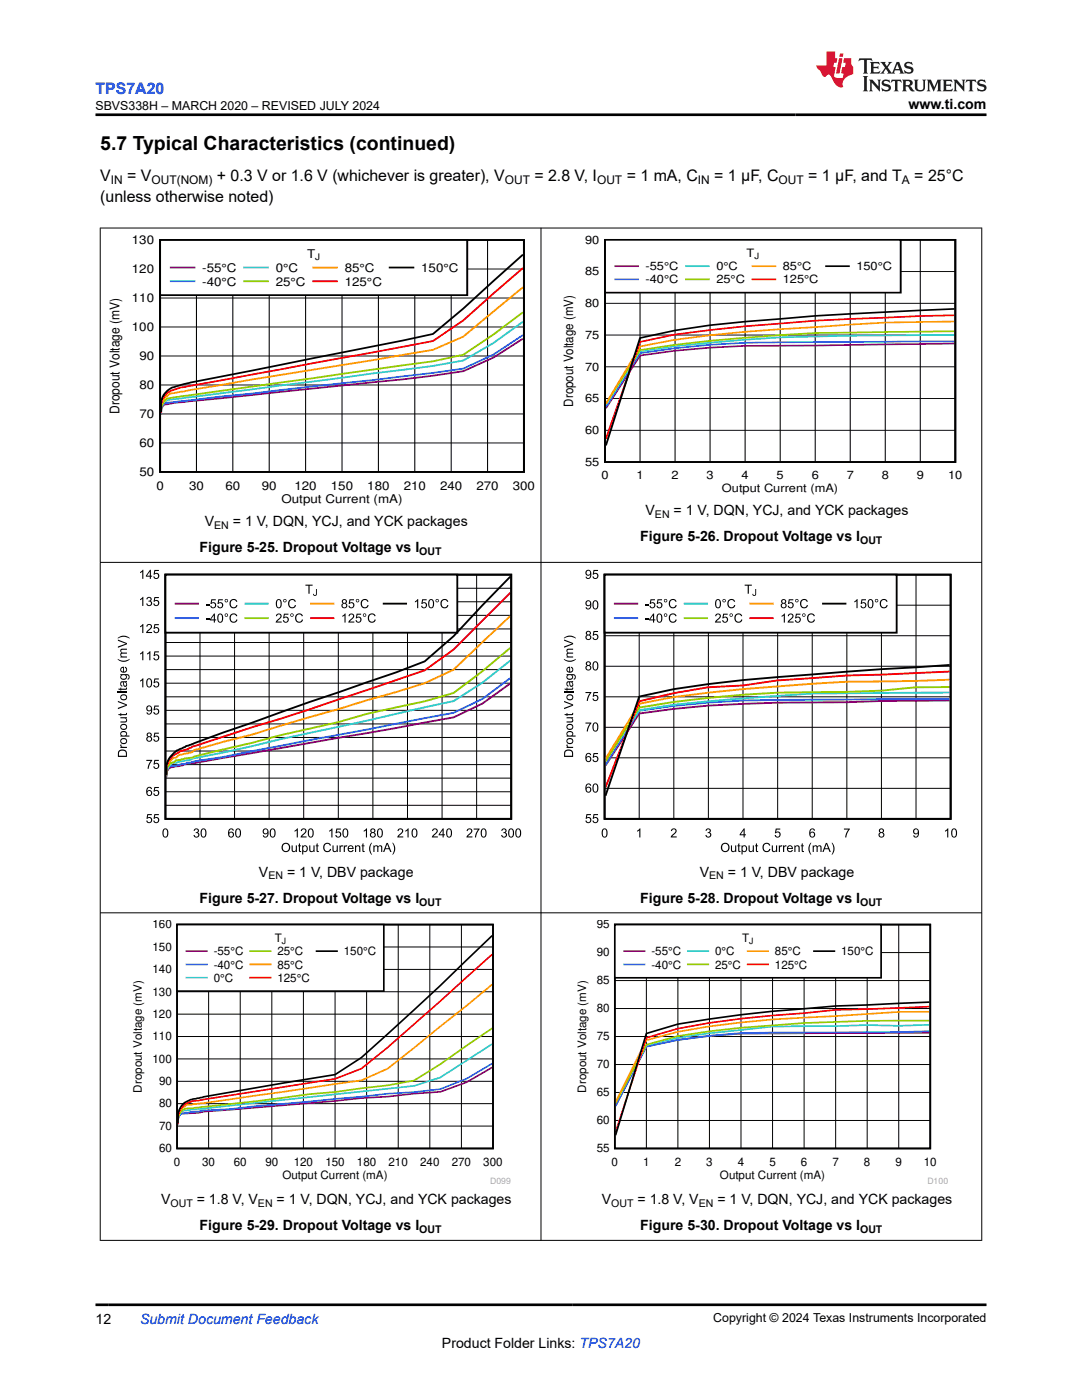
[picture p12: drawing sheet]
<svg xmlns="http://www.w3.org/2000/svg" width="216mm" height="279mm" viewBox="0 0 216 279" stroke-linecap="round" stroke-linejoin="round" font-family="sans-serif">
<defs><g id="words">
<text font-size="3.9" x="20" y="29.9">5.7 Typical Characteristics (continued)</text>
<text font-size="3.2" fill="#00f" x="19" y="18.7">TPS7A20</text>
<g font-size="3.2">
<text x="20" y="40.3">(unless otherwise noted)</text>
<text x="20" y="36.1">V</text>
<text x="25.4" y="36.1">= V</text>
<text x="43.3" y="36.1">+ 0.3 V or 1.6 V (whichever is greater), V</text>
<text x="106.6" y="36.1">= 2.8 V, I</text>
<text x="125" y="36.1">= 1 mA, C</text>
<text x="142.5" y="36.1">= 1 µF, C</text>
<text x="161.3" y="36.1">= 1 µF, and T</text>
<text x="182.4" y="36.1">= 25°C</text>
</g>
<g font-size="2.8">
<text x="181.3" y="21.8">www.ti.com</text>
<text x="40.9" y="105">V</text>
<text x="46.5" y="105">= 1 V, DQN, YCJ, and YCK packages</text>
<text x="127.8" y="108">Figure 5-26. Dropout Voltage vs I</text>
<text x="128.8" y="102.8">V</text>
<text x="134.4" y="102.8">= 1 V, DQN, YCJ, and YCK packages</text>
<text x="39.8" y="110.2">Figure 5-25. Dropout Voltage vs I</text>
<text x="51.7" y="175">V</text>
<text x="57.3" y="175">= 1 V, DBV package</text>
<text x="139.6" y="175">V</text>
<text x="145.2" y="175">= 1 V, DBV package</text>
<text x="39.8" y="180.2">Figure 5-27. Dropout Voltage vs I</text>
<text x="127.8" y="180.2">Figure 5-28. Dropout Voltage vs I</text>
<text x="32.1" y="240.3">V</text>
<text x="39.3" y="240.3">= 1.8 V, V</text>
<text x="39.8" y="245.5">Figure 5-29. Dropout Voltage vs I</text>
<text x="55.2" y="240.3">= 1 V, DQN, YCJ, and YCK packages</text>
<text x="120.1" y="240.3">V</text>
<text x="127.2" y="240.3">= 1.8 V, V</text>
<text x="127.8" y="245.5">Figure 5-30. Dropout Voltage vs I</text>
<text x="143.1" y="240.3">= 1 V, DQN, YCJ, and YCK packages</text>
<text x="19" y="264.2">12</text>
<text x="88.2" y="269">Product Folder Links: TPS7A20</text>
</g>
<text font-size="2.8" fill="#00f" x="27.9" y="264.2">Submit Document Feedback</text>
<text font-size="2.7" x="23.9" y="82.6" transform="rotate(-90 23.9 82.6)">Dropout Voltage (mV)</text>
<text font-size="2.6" x="114.4" y="81.1" transform="rotate(-90 114.4 81.1)">Dropout Voltage (mV)</text>
<g font-size="2.5">
<text x="19" y="21.9">SBVS338H – MARCH 2020 – REVISED JULY 2024</text>
<text x="142.3" y="263.9">Copyright © 2024 Texas Instruments Incorporated</text>
</g>
<g font-size="2.4">
<text x="22.1" y="36.7">IN</text>
<text x="30.2" y="36.7">OUT(NOM)</text>
<text x="100.7" y="36.7">OUT</text>
<text x="119.1" y="36.7">OUT</text>
<text x="139.3" y="36.7">IN</text>
<text x="155.4" y="36.7">OUT</text>
<text x="180" y="36.7">A</text>
<text x="26.3" y="48.7">130</text>
<text x="61.3" y="51.5">T</text>
<text x="26.3" y="54.5">120</text>
<text x="40.4" y="54.2">-55°C</text>
<text x="40.4" y="57">-40°C</text>
<text x="55" y="54.2">0°C</text>
<text x="55" y="57">25°C</text>
<text x="68.8" y="54.2">85°C</text>
<text x="68.8" y="57">125°C</text>
<text x="84" y="54.2">150°C</text>
<text x="26.3" y="60.3">110</text>
<text x="26.3" y="66">100</text>
<text x="27.8" y="71.8">90</text>
<text x="27.8" y="77.6">80</text>
<text x="27.8" y="83.4">70</text>
<text x="27.8" y="89.2">60</text>
<text x="27.8" y="95">50</text>
<text x="31.2" y="97.7">0</text>
<text x="37.7" y="97.7">30</text>
<text x="45" y="97.7">60</text>
<text x="52.2" y="97.7">90</text>
<text x="56.2" y="100.5">Output Current (mA)</text>
<text x="58.8" y="97.7">120</text>
<text x="66" y="97.7">150</text>
<text x="73.3" y="97.7">180</text>
<text x="80.5" y="97.7">210</text>
<text x="87.8" y="97.7">240</text>
<text x="95.1" y="97.7">270</text>
<text x="102.3" y="97.7">300</text>
</g>
<g font-size="2.3">
<text x="116.8" y="48.6">90</text>
<text x="128.8" y="53.9">-55°C</text>
<text x="142.9" y="53.9">0°C</text>
<text x="149" y="51.3">T</text>
<text x="156.2" y="53.9">85°C</text>
<text x="170.9" y="53.9">150°C</text>
<text x="116.8" y="54.9">85</text>
<text x="128.8" y="56.6">-40°C</text>
<text x="142.9" y="56.6">25°C</text>
<text x="156.2" y="56.6">125°C</text>
<text x="116.8" y="61.3">80</text>
<text x="116.8" y="67.6">75</text>
<text x="116.8" y="74">70</text>
<text x="116.8" y="80.3">65</text>
<text x="116.8" y="86.6">60</text>
<text x="116.8" y="93">55</text>
<text x="120" y="95.6">0</text>
<text x="127" y="95.6">1</text>
<text x="134" y="95.6">2</text>
<text x="141" y="95.6">3</text>
<text x="148" y="95.6">4</text>
<text x="155" y="95.6">5</text>
<text x="162" y="95.6">6</text>
<text x="168.9" y="95.6">7</text>
<text x="175.9" y="95.6">8</text>
<text x="182.9" y="95.6">9</text>
<text x="189.2" y="95.6">10</text>
<text x="144.1" y="98.2">Output Current (mA)</text>
<text x="30.4" y="185.3">160</text>
<text x="119.1" y="185.3">95</text>
<text x="30.4" y="189.8">150</text>
<text x="42.6" y="190.6">-55°C</text>
<text x="54.8" y="188">T</text>
<text x="55.4" y="190.6">25°C</text>
<text x="68.6" y="190.6">150°C</text>
<text x="119.1" y="190.9">90</text>
<text x="130" y="190.6">-55°C</text>
<text x="142.7" y="190.6">0°C</text>
<text x="148.1" y="188">T</text>
<text x="154.6" y="190.6">85°C</text>
<text x="167.8" y="190.6">150°C</text>
<text x="30.4" y="194.2">140</text>
<text x="42.6" y="193.3">-40°C</text>
<text x="42.6" y="195.9">0°C</text>
<text x="55.4" y="193.3">85°C</text>
<text x="55.4" y="195.9">125°C</text>
<text x="119.1" y="196.5">85</text>
<text x="130" y="193.3">-40°C</text>
<text x="142.7" y="193.3">25°C</text>
<text x="154.6" y="193.3">125°C</text>
<text x="30.4" y="203.2">120</text>
<text x="30.4" y="198.7">130</text>
<text x="119.1" y="202">80</text>
<text x="30.4" y="207.6">110</text>
<text x="119.1" y="207.6">75</text>
<text x="30.4" y="212.1">100</text>
<text x="119.1" y="213.2">70</text>
<text x="28.3" y="218" transform="rotate(-90 28.3 218)">Dropout Voltage (mV)</text>
<text x="31.7" y="221">80</text>
<text x="31.7" y="216.6">90</text>
<text x="117" y="218" transform="rotate(-90 117 218)">Dropout Voltage (mV)</text>
<text x="119.1" y="218.8">65</text>
<text x="31.7" y="225.5">70</text>
<text x="119.1" y="224.4">60</text>
<text x="31.7" y="230">60</text>
<text x="34.7" y="232.6">0</text>
<text x="40.3" y="232.6">30</text>
<text x="46.7" y="232.6">60</text>
<text x="53" y="232.6">90</text>
<text x="58.6" y="232.6">120</text>
<text x="64.9" y="232.6">150</text>
<text x="71.2" y="232.6">180</text>
<text x="77.5" y="232.6">210</text>
<text x="83.8" y="232.6">240</text>
<text x="90.1" y="232.6">270</text>
<text x="96.4" y="232.6">300</text>
<text x="119.1" y="230">55</text>
<text x="122" y="232.6">0</text>
<text x="128.3" y="232.6">1</text>
<text x="134.6" y="232.6">2</text>
<text x="140.9" y="232.6">3</text>
<text x="147.2" y="232.6">4</text>
<text x="153.5" y="232.6">5</text>
<text x="159.8" y="232.6">6</text>
<text x="166.1" y="232.6">7</text>
<text x="172.4" y="232.6">8</text>
<text x="178.7" y="232.6">9</text>
<text x="184.3" y="232.6">10</text>
<text x="56.4" y="235.3">Output Current (mA)</text>
<text x="143.7" y="235.3">Output Current (mA)</text>
</g>
<g font-size="2.1">
<text x="42.7" y="105.6">EN</text>
<text x="130.7" y="103.3">EN</text>
<text x="83.7" y="110.8">OUT</text>
<text x="171.6" y="108.5">OUT</text>
<text x="53.6" y="175.5">EN</text>
<text x="141.5" y="175.5">EN</text>
<text x="83.7" y="180.7">OUT</text>
<text x="171.6" y="180.7">OUT</text>
<text x="34" y="240.9">OUT</text>
<text x="51.5" y="240.9">EN</text>
<text x="122" y="240.9">OUT</text>
<text x="139.4" y="240.9">EN</text>
<text x="83.7" y="246.1">OUT</text>
<text x="171.6" y="246.1">OUT</text>
</g>
<text font-size="1.8" x="62.9" y="51.9">J</text>
<g font-size="1.7">
<text x="150.5" y="51.7">J</text>
<text x="56.2" y="188.4">J</text>
<text x="149.5" y="188.4">J</text>
</g>
<g font-size="1.7" fill="#a8a8a8">
<text x="97.8" y="236.3">D099</text>
<text x="185" y="236.3">D100</text>
</g>
</g></defs>
<path d="M31.9 47.9h72.6v46.3h-72.6zM104.3 50.8l-11.9 10.8-6 5.1-49.9 10a5.9 5.9 0 0 0-3.8 2.1l-.5 1.2-.1 2.3" fill="none" stroke="#000" stroke-width=".37"/>
<g fill="none" stroke="#000" stroke-width=".2">
<path d="M31.9 59.5h72.7M31.9 53.7h72.7M39.2 47.9v46.3M46.5 47.9v46.3M53.7 47.9v46.3M61 47.9v46.3M68.2 47.9v46.3M75.5 47.9v46.3M82.8 47.9v46.3M90 47.9v46.3M97.3 47.9v46.3M31.9 76.8h72.7"/>
<path d="M31.9 71h72.7M31.9 65.3h72.7M31.9 88.4h72.7M31.9 82.6h72.7"/>
</g>
<path d="M104.3 67.6l-5.8 3.7-6.1 2.8a368.5 368.5 0 0 1-24.2 2.8l-31.7 3.4a12.9 12.9 0 0 0-3.8 .6l-.5 .7-.1 1.1" fill="none" stroke="#7f007f" stroke-width=".37"/>
<path d="M104.3 66.9l-5.8 3.8-6.1 2.9-18.1 2.3-40.2 4.4a1.69 1.69 0 0 0-1.9 1.1l-.1 1.1" fill="none" stroke="#3265ff" stroke-width=".37"/>
<path d="M104.3 64.2l-5.8 4.2-6.1 3.6-6 1-51.8 6.7a2.29 2.29 0 0 0-2.4 1.5l-.1 1.1" fill="none" stroke="#32cccc" stroke-width=".37"/>
<path d="M104.3 62.3l-5.8 4.4-6.1 4.1-6 1.3-51.6 7.2a2.61 2.61 0 0 0-2.6 1.8l-.1 1.1" fill="none" stroke="#98cc00" stroke-width=".37"/>
<path d="M104.3 57.3l-11.9 9.9-6 2.6-51.1 8.5a3.1 3.1 0 0 0-2.6 1.4l-.5 1.1-.1 1.2" fill="none" stroke="#ff9800" stroke-width=".37"/>
<path d="M104.3 53.5l-11.9 10.4-6 4.2-48.4 8.9a13.5 13.5 0 0 0-4.6 1.4l-.5 .5a4 4 0 0 0-.8 3.5" fill="none" stroke="#f00" stroke-width=".37"/>
<path d="M31.9 47.9h61.3v11h-61.3z" fill-rule="evenodd" fill="#fff"/>
<path d="M31.9 47.9h61.3v11h-61.3zM77.8 53.4h4.7" fill="none" stroke="#000" stroke-width=".37"/>
<path d="M34.1 53.4h4.7" fill="none" stroke="#7f007f" stroke-width=".37"/>
<path d="M34.1 56.1h4.7" fill="none" stroke="#3265ff" stroke-width=".37"/>
<path d="M48.7 53.4h4.7" fill="none" stroke="#32cccc" stroke-width=".37"/>
<path d="M48.7 56.1h4.7" fill="none" stroke="#98cc00" stroke-width=".37"/>
<path d="M62.5 53.4h4.7" fill="none" stroke="#ff9800" stroke-width=".37"/>
<path d="M62.5 56.1h4.7" fill="none" stroke="#f00" stroke-width=".37"/>
<path d="M120.7 47.9h69.9v44.3h-69.9zM190.4 61.7l-6.8 .2a585.4 585.4 0 0 0-41.9 3l-7 1-7 1.6-6.8 21.4" fill="none" stroke="#000" stroke-width=".35"/>
<g fill="none" stroke="#000" stroke-width=".2">
<path d="M120.7 54.2h69.9M127.7 47.9v44.3M134.7 47.9v44.3M141.7 47.9v44.3M148.7 47.9v44.3M155.7 47.9v44.3M162.7 47.9v44.3M169.7 47.9v44.3M176.6 47.9v44.3M183.6 47.9v44.3M120.7 79.5h69.9M120.7 73.2h69.9"/>
<path d="M120.7 66.9h69.9M120.7 60.5h69.9M120.7 85.9h69.9"/>
</g>
<path d="M190.4 68.6l-34.7 .4a165.9 165.9 0 0 0-28 2l-6.8 10.5" fill="none" stroke="#7f007f" stroke-width=".35"/>
<path d="M190.4 68.1l-20.7 .1a467.6 467.6 0 0 0-28 .6l-7 .7-7 1-6.8 10.7" fill="none" stroke="#3265ff" stroke-width=".35"/>
<path d="M190.4 66.8l-13.8 .1a468.2 468.2 0 0 0-27.9 .9l-14 1.3-7 1-6.8 10.7" fill="none" stroke="#32cccc" stroke-width=".35"/>
<path d="M190.4 66.1l-20.7 .3a307.5 307.5 0 0 0-42 3.5l-6.8 10.7" fill="none" stroke="#98cc00" stroke-width=".35"/>
<path d="M190.4 64.2a282.2 282.2 0 0 0-27.7 1.1 299.9 299.9 0 0 0-28 2.5l-7 1.3-6.8 11.5" fill="none" stroke="#ff9800" stroke-width=".35"/>
<path d="M190.4 62.9l-6.8 .2a631 631 0 0 0-34.9 2l-14 1.7-7 1.4-6.8 19.4" fill="none" stroke="#f00" stroke-width=".35"/>
<path d="M120.7 47.9h59v10.5h-59z" fill-rule="evenodd" fill="#fff"/>
<path d="M120.7 47.9h59v10.5h-59zM164.8 53.1h4.6" fill="none" stroke="#000" stroke-width=".35"/>
<path d="M122.8 53.1h4.5" fill="none" stroke="#7f007f" stroke-width=".35"/>
<path d="M122.8 55.7h4.5" fill="none" stroke="#3265ff" stroke-width=".35"/>
<path d="M136.9 53.1h4.5" fill="none" stroke="#32cccc" stroke-width=".35"/>
<path d="M136.9 55.7h4.5" fill="none" stroke="#98cc00" stroke-width=".35"/>
<path d="M150.2 53.1h4.5" fill="none" stroke="#ff9800" stroke-width=".35"/>
<path d="M150.2 55.7h4.5" fill="none" stroke="#f00" stroke-width=".35"/>
<g fill="#000">
<path d="M27.9 114.2l.7-.5v1.8h-.2v-1.4l-.5 .3zM30.8 113.7h.9v.3h-.7l-.1 .4a.6 .6 0 0 1 .8 .3 .6 .6 0 0 1-.4 .8 .6 .6 0 0 1-.7-.5h.2a.4 .4 0 0 0 .6 .2 .4 .4 0 0 0 .1-.6 .4 .4 0 0 0-.6 0l-.3 .1zM23.5 138.1h1.8v.2h-1.8zM23.6 137.4h.4v-.2h.2v.2h.9v-.2h.2a.32 .32 0 0 1 0 .4 .32 .32 0 0 1-.3 .1h-.8v.1h-.2v-.1h-.3zM24.1 129.6l1.2-.1v.2h-.8a.27 .27 0 0 0-.3 .2 .27 .27 0 0 0 .2 .3h.9v.3h-.8a.3 .3 0 0 0-.3 .3 .3 .3 0 0 0 .5 .2h.6v.2h-1.3v-.2h.2a.44 .44 0 0 1 0-.7l-.2-.3zM23.5 127.6l1.8 .7v.3l-1.8 .7v-.3l1.6-.5-1.6-.6zM23.5 131.5l.2 .1a2.05 2.05 0 0 0 2.2-.1 1.5 1.5 0 0 1-2 .4l-.4-.3zM23.5 127.3a1.82 1.82 0 0 1 2.4 0v.2a2.08 2.08 0 0 0-2.4 0zM27.9 135.8l.7-.4v1.8h-.2v-1.4l-.5 .2zM27.9 130.4l.7-.4v1.8h-.2v-1.4l-.5 .2zM27.9 125l.7-.5v1.8h-.2v-1.4l-.5 .3zM27.9 119.6l.7-.5v1.8h-.2v-1.4l-.5 .3z"/>
<path d="M29.4 119.2a.48 .48 0 0 1 .7 0 .48 .48 0 0 1-.1 .8 .57 .57 0 0 1 0 .9 .57 .57 0 0 1-.8-.5h.2a.36 .36 0 0 0 .4 .4 .36 .36 0 0 0 .3-.5 .36 .36 0 0 0-.5-.2v-.2a.31 .31 0 0 0 .4-.3 .31 .31 0 0 0-.3-.3 .31 .31 0 0 0-.3 .3h-.2zM29.4 130.4l.6-.4v1.8h-.2v-1.4l-.4 .2zM29.4 124.7a.59 .59 0 0 1 .9 .1 .59 .59 0 0 1-.4 .9l-.4 .4h.8v.2h-1.2l.2-.4a1.08 1.08 0 0 0 .7-1.1l-.4-.1-.2 .4-.2-.1zM30.8 135.4h.9v.2h-.7l-.1 .5a.6 .6 0 0 1 .8 .3 .6 .6 0 0 1-.4 .8 .6 .6 0 0 1-.7-.5h.2a.4 .4 0 0 0 .6 .2 .4 .4 0 0 0 .1-.6 .4 .4 0 0 0-.6 0h-.3zM30.8 130h.9v.2h-.7l-.1 .5a.6 .6 0 0 1 .8 .3 .6 .6 0 0 1-.4 .8 .6 .6 0 0 1-.7-.5h.2a.4 .4 0 0 0 .6 .2 .4 .4 0 0 0 .1-.6 .4 .4 0 0 0-.6 0h-.3zM30.8 124.6h.9v.2h-.7l-.1 .5a.6 .6 0 0 1 .8 .2 .6 .6 0 0 1-.4 .9 .6 .6 0 0 1-.7-.5l.2-.1a.4 .4 0 0 0 .6 .2 .4 .4 0 0 0 .1-.5 .4 .4 0 0 0-.6-.1l-.3 .1zM30.8 119.1h.9v.3h-.7l-.1 .4a.6 .6 0 0 1 .8 .3 .6 .6 0 0 1-.4 .8 .6 .6 0 0 1-.7-.4l.2-.1a.4 .4 0 0 0 .6 .2 .4 .4 0 0 0 .1-.6 .4 .4 0 0 0-.6 0l-.3 .1zM23.6 142.5h.4v-.2h.2v.2h.9v-.2h.2a.32 .32 0 0 1 0 .3 .32 .32 0 0 1-.3 .1h-.8v.2h-.2v-.2h-.3zM24.1 148.6h.2a.29 .29 0 0 0 0 .4 .29 .29 0 0 0 .3 0h.7v.3h-1.3v-.2h.2l-.2-.2zM24 143.1h1.3v.2h-.2a.46 .46 0 0 1 .3 .6 .46 .46 0 0 1-.6 .3h-.8v-.2h.7a.33 .33 0 0 0 .5-.3 .33 .33 0 0 0-.5-.3h-.7zM23.5 139.9l1.8 .7v.2l-1.8 .7v-.2l1.6-.6-1.6-.6zM29.2 151.6h1.2l-.6 1.1-.1 .7h-.3l.1-.5 .6-1h-.9z"/>
<path d="M30.8 157.1h.9v.2h-.7l-.1 .5a.6 .6 0 0 1 .8 .2 .6 .6 0 0 1-.4 .9 .6 .6 0 0 1-.7-.5l.2-.1a.4 .4 0 0 0 .6 .2 .4 .4 0 0 0 .1-.5 .4 .4 0 0 0-.6-.1l-.3 .1zM30.8 151.6h.9v.3h-.7l-.1 .4a.6 .6 0 0 1 .8 .3 .6 .6 0 0 1-.4 .8 .6 .6 0 0 1-.7-.4l.2-.1a.4 .4 0 0 0 .6 .2 .4 .4 0 0 0 .1-.6 .4 .4 0 0 0-.6 0l-.3 .1zM30.8 146.2h.9v.2h-.7l-.1 .5a.6 .6 0 0 1 .8 .3 .6 .6 0 0 1-.4 .8 .6 .6 0 0 1-.7-.5h.2a.4 .4 0 0 0 .6 .2 .4 .4 0 0 0 .1-.6 .4 .4 0 0 0-.6 0h-.3zM30.8 140.8h.9v.2h-.7l-.1 .5a.6 .6 0 0 1 .8 .3 .6 .6 0 0 1-.4 .8 .6 .6 0 0 1-.7-.5h.2a.4 .4 0 0 0 .6 .2 .4 .4 0 0 0 .1-.6 .4 .4 0 0 0-.6 0h-.3zM29.4 162.5h.9v.2h-.7l-.1 .5a.6 .6 0 0 1 .8 .3 .6 .6 0 0 1-.4 .8 .6 .6 0 0 1-.7-.5h.2a.39 .39 0 0 0 .6 .2 .39 .39 0 0 0 .1-.6 .39 .39 0 0 0-.6 0h-.3zM30.8 162.5h.9v.2h-.7l-.1 .5a.6 .6 0 0 1 .8 .3 .6 .6 0 0 1-.4 .8 .6 .6 0 0 1-.7-.5h.2a.4 .4 0 0 0 .6 .2 .4 .4 0 0 0 .1-.6 .4 .4 0 0 0-.6 0h-.3zM38.8 165.4a.48 .48 0 0 1 .8 0 .48 .48 0 0 1-.1 .8 .57 .57 0 0 1 0 .9 .57 .57 0 0 1-.9-.4l.2-.1a.36 .36 0 0 0 .5 .4 .36 .36 0 0 0 .2-.5 .36 .36 0 0 0-.5-.2l.1-.2a.31 .31 0 0 0 .4-.3 .31 .31 0 0 0-.3-.3 .31 .31 0 0 0-.3 .3h-.3zM58.2 168.7h.2v.7a.33 .33 0 0 0 .3 .5 .33 .33 0 0 0 .3-.5v-.7h.2v1.3h-.2v-.2a.46 .46 0 0 1-.5 .3 .46 .46 0 0 1-.3-.6zM58.8 165.8l.6-.5v1.8h-.2v-1.4l-.4 .3zM59.6 168.4l.3-.1v.4h.2v.2h-.2v.8l.2 .1v.2a.32 .32 0 0 1-.4 0 .32 .32 0 0 1-.1-.3v-.8h-.1v-.2h.1zM60.2 165.5a.59 .59 0 0 1 .9 .1 .59 .59 0 0 1-.3 .9l-.5 .4h.9v.2h-1.2l.1-.4a1.07 1.07 0 0 0 .7-1.1l-.4-.1-.2 .4-.2-.1zM61.7 168.7h.2v.7a.33 .33 0 0 0 .4 .5 .33 .33 0 0 0 .2-.5v-.7h.3v1.3h-.2v-.2a.46 .46 0 0 1-.6 .3 .46 .46 0 0 1-.3-.6z"/>
<path d="M63.2 168.4l.2-.1v.4h.2v.2h-.2v.8l.2 .1v.2a.32 .32 0 0 1-.3 0 .32 .32 0 0 1-.1-.3v-.8h-.2v-.2h.2zM64.8 168.4a.78 .78 0 0 1 1.2 .3l-.2 .1a.6 .6 0 0 0-.8-.3 .6 .6 0 0 0-.3 .8 .55 .55 0 0 0 .6 .5 .55 .55 0 0 0 .5-.4l.3 .1a.87 .87 0 0 1-1.3 .4 .87 .87 0 0 1-.2-1.3zM65.7 165.8l.6-.5v1.8h-.2v-1.4l-.4 .3zM67.1 165.4h.9v.2h-.7l-.1 .5a.6 .6 0 0 1 .8 .2 .6 .6 0 0 1-.3 .8 .6 .6 0 0 1-.8-.4l.2-.1a.4 .4 0 0 0 .6 .2 .4 .4 0 0 0 .1-.5 .4 .4 0 0 0-.6-.1l-.3 .1zM66.3 168.7h.3v.7a.33 .33 0 0 0 .3 .5 .33 .33 0 0 0 .3-.5v-.7h.2v1.3h-.2v-.2a.46 .46 0 0 1-.6 .3 .46 .46 0 0 1-.3-.6zM67.7 168.7h.2v.2l.4-.2 .2 .1-.1 .2a.29 .29 0 0 0-.4 0 .29 .29 0 0 0 0 .3v.7h-.3zM68.6 168.7h.2v.2l.4-.2 .1 .1-.1 .2a.29 .29 0 0 0-.3 0 .29 .29 0 0 0-.1 .3v.7h-.2zM70.8 168.7h.2v.2a.47 .47 0 0 1 .6-.2 .47 .47 0 0 1 .3 .5v.8h-.2v-.8a.3 .3 0 0 0-.3-.3 .3 .3 0 0 0-.3 .2v.9h-.3zM72.3 168.4l.2-.1v.4h.2v.2h-.2v.8l.2 .1 .1 .2a.32 .32 0 0 1-.4 0 .32 .32 0 0 1-.1-.3v-.8h-.2v-.2h.2zM72.6 165.8l.6-.5v1.8h-.2v-1.4l-.4 .3zM74.1 168.2h.1l-.1 .2a2.05 2.05 0 0 0 .1 2.2 1.48 1.48 0 0 1-.5-1.8zM74.5 168.7h.2v.2a.44 .44 0 0 1 .8 0l.2-.2 .5 .1 .1 1.2h-.2v-.8a.27 .27 0 0 0-.3-.3 .27 .27 0 0 0-.3 .2v.9h-.2v-.8a.3 .3 0 0 0-.4-.3 .3 .3 0 0 0-.2 .5v.6h-.2z"/>
<path d="M78.3 168.2a1.49 1.49 0 0 1 .4 1.8l-.3 .6h-.1a2.09 2.09 0 0 0 0-2.4zM79.5 165.5a.59 .59 0 0 1 .9 .1 .59 .59 0 0 1-.3 .9l-.5 .4h.9v.2h-1.2l.1-.4a1.07 1.07 0 0 0 .7-1.1l-.4-.1-.2 .4-.2-.1zM80.9 165.8l.6-.5v1.8h-.2v-1.4l-.4 .3zM86.4 165.5a.59 .59 0 0 1 .9 .1 .59 .59 0 0 1-.3 .9l-.5 .4h.9v.2h-1.2l.1-.4a1.08 1.08 0 0 0 .7-1.1l-.4-.1-.2 .4-.2-.1zM93.3 165.5a.59 .59 0 0 1 .9 .1 .59 .59 0 0 1-.3 .9l-.5 .4h.9v.2h-1.2l.1-.4a1.08 1.08 0 0 0 .7-1.1l-.4-.1-.2 .4-.2-.1zM94.5 165.4h1.2l-.6 1-.1 .7h-.2l.1-.5 .5-1h-.9zM100.2 165.4a.48 .48 0 0 1 .7 0 .48 .48 0 0 1-.1 .8 .57 .57 0 0 1 .1 .9 .57 .57 0 0 1-.9-.4l.2-.1a.36 .36 0 0 0 .4 .4 .36 .36 0 0 0 .3-.5 .36 .36 0 0 0-.5-.2l.1-.2a.31 .31 0 0 0 .4-.3 .31 .31 0 0 0-.3-.3 .31 .31 0 0 0-.4 .3h-.2z"/>
<path d="M29.9 113.7h.2v1.2h.3v.2h-.3v.4h-.2v-.4h-.8v-.2zM29.9 114.1l-.6 .8h.6z"/>
<path d="M24.2 138.7a.69 .69 0 0 1 1.1 .1 .69 .69 0 0 1-.5 1 .69 .69 0 0 1-.8-.6zM24.3 138.9a.44 .44 0 0 0 .4 .6 .44 .44 0 0 0 .4-.6l-.4-.1z"/>
<path d="M24.2 133.2l.5-.1v.9a.38 .38 0 0 0 .5-.3 .38 .38 0 0 0-.3-.4v-.2a.64 .64 0 0 1 .3 .9 .64 .64 0 0 1-.9 .2 .64 .64 0 0 1-.1-1zM24.3 133.4l-.1 .4 .4 .2v-.7z"/>
<path d="M24.1 136l1.2-.1v.2l-.1 .1a.47 .47 0 0 1 .2 .6 .47 .47 0 0 1-.7 .2l-.1-.1a.52 .52 0 0 0-.3-.7l-.1 .3 .2 .3v.3a.65 .65 0 0 1-.3-1.1zM24.7 136.2l.1 .3a.24 .24 0 0 0 .2 .3 .24 .24 0 0 0 .2-.3l-.2-.3z"/>
<path d="M24 134.5h1.2a.57 .57 0 0 1 .6 .4 .57 .57 0 0 1-.4 .7l.1-.2a.37 .37 0 0 0 .1-.5 .37 .37 0 0 0-.4-.1 .6 .6 0 0 1-.5 .9 .6 .6 0 0 1-.5-1h-.2zM24.3 134.8a.41 .41 0 0 0 .4 .7 .41 .41 0 0 0 .3-.7l-.3-.1z"/>
<path d="M29.4 135.5a.65 .65 0 0 1 .8 0 .65 .65 0 0 1 .2 .8 .62 .62 0 0 1-.3 .8 .62 .62 0 0 1-.8-.3l-.1-.9zM29.5 135.7a1 1 0 0 0 .3 1.3 .93 .93 0 0 0 0-1.5z"/>
<path d="M24.2 147.5a.69 .69 0 0 1 1.1 .1 .69 .69 0 0 1-.5 1 .69 .69 0 0 1-.8-.7zM24.3 147.6a.44 .44 0 0 0 .4 .7 .44 .44 0 0 0 .4-.7l-.4-.1z"/>
<path d="M24.2 144.6a.69 .69 0 0 1 1.1 .1 .69 .69 0 0 1-.5 1 .69 .69 0 0 1-.8-.6zM24.3 144.8a.44 .44 0 0 0 .4 .7 .44 .44 0 0 0 .4-.7l-.4-.1z"/>
<path d="M23.7 149.9a.93 .93 0 0 1 1-.3 .93 .93 0 0 1 .6 .8v.7h-1.8zM23.9 150l-.2 .8h1.4v-.4a.72 .72 0 0 0-.5-.6 .72 .72 0 0 0-.7 .2z"/>
<path d="M24.2 146a.63 .63 0 0 1 .9-.1 .63 .63 0 0 1 .1 .9h.6v.2h-1.8v-.2h.2l-.2-.4zM24.3 146.2l-.1 .1a.47 .47 0 0 0 .5 .5 .47 .47 0 0 0 .4-.5l-.2-.2z"/>
<path d="M29.3 140.9a.7 .7 0 0 1 .9 .1 .7 .7 0 0 1 .2 .9 .59 .59 0 0 1-.5 .7 .59 .59 0 0 1-.7-.4h.2a.41 .41 0 0 0 .6 .1 .41 .41 0 0 0 .1-.6 .57 .57 0 0 1-.8 .1 .57 .57 0 0 1 0-.9zM29.3 141.4a.4 .4 0 0 0 .8 0 .4 .4 0 0 0-.8 0z"/>
<path d="M29.4 146.3a.49 .49 0 0 1 .7 0 .49 .49 0 0 1-.1 .7 .54 .54 0 0 1 .2 .8 .54 .54 0 0 1-.8 0 .54 .54 0 0 1 .1-.8l-.2-.2zM29.5 146.7a.3 .3 0 0 0 .6 0 .3 .3 0 0 0-.6 0zM29.4 147.5a.37 .37 0 0 0 .7 0 .37 .37 0 0 0-.7 0z"/>
<path d="M29.4 157.2l.2-.2 .4 .1 .3 .4h-.2a.36 .36 0 0 0-.4-.3 .36 .36 0 0 0-.3 .5v.2a.58 .58 0 0 1 .9 .1 .58 .58 0 0 1-.2 .8 .58 .58 0 0 1-.9-.3v-.8zM29.4 158.3a.4 .4 0 0 0 .8 0 .4 .4 0 0 0-.8 0z"/>
<path d="M32.7 165.4a.65 .65 0 0 1 .7 .1 .65 .65 0 0 1 .2 .7 .62 .62 0 0 1-.3 .9 .62 .62 0 0 1-.8-.3l-.1-.9zM32.8 165.6a1 1 0 0 0 .2 1.4 .93 .93 0 0 0 0-1.5z"/>
<path d="M40.3 165.4a.65 .65 0 0 1 .7 .1 .65 .65 0 0 1 .2 .7 .62 .62 0 0 1-.3 .9 .62 .62 0 0 1-.8-.3l-.1-.9zM40.4 165.6a1 1 0 0 0 .2 1.4 .93 .93 0 0 0 0-1.5z"/>
<path d="M45.7 165.5l.3-.2h.3l.4 .5h-.3a.36 .36 0 0 0-.4-.3 .36 .36 0 0 0-.3 .5v.2a.58 .58 0 0 1 .9 .1 .58 .58 0 0 1-.2 .8 .58 .58 0 0 1-.8-.3l-.1-.8zM45.8 166.6a.39 .39 0 0 0 .7 0 .39 .39 0 0 0-.7 0z"/>
<path d="M47.2 165.4a.65 .65 0 0 1 .7 .1 .65 .65 0 0 1 .2 .7 .62 .62 0 0 1-.3 .9 .62 .62 0 0 1-.8-.3l-.1-.9zM47.3 165.6a1 1 0 0 0 .2 1.4 .93 .93 0 0 0 0-1.5z"/>
<path d="M52.6 165.5a.7 .7 0 0 1 .9 0 .7 .7 0 0 1 .1 .9 .59 .59 0 0 1-.4 .7 .59 .59 0 0 1-.8-.4h.3a.41 .41 0 0 0 .5 .2 .41 .41 0 0 0 .2-.6 .57 .57 0 0 1-.9 0 .57 .57 0 0 1 .1-.8zM52.6 165.9a.39 .39 0 0 0 .7 0 .39 .39 0 0 0-.7 0z"/>
<path d="M54.1 165.4a.65 .65 0 0 1 .7 .1 .65 .65 0 0 1 .2 .7 .62 .62 0 0 1-.3 .9 .62 .62 0 0 1-.8-.3l-.1-.9zM54.2 165.6a1 1 0 0 0 .2 1.4 .93 .93 0 0 0 0-1.5z"/>
<path d="M56.2 169.2a.9 .9 0 0 1 1.8 0 .9 .9 0 0 1-1.8 0zM56.6 168.6a.69 .69 0 0 0-.1 1 .69 .69 0 0 0 1.1-.1 .68 .68 0 0 0-.1-.9 .68 .68 0 0 0-.9 0z"/>
<path d="M60.3 168.7h.2v.2a.6 .6 0 0 1 .8 0 .6 .6 0 0 1 0 .8 .49 .49 0 0 1-.8 .2v.6h-.2zM60.6 169l-.1 .6 .2 .2a.47 .47 0 0 0 .5-.4 .47 .47 0 0 0-.5-.5z"/>
<path d="M61.7 165.4a.65 .65 0 0 1 .7 .1 .65 .65 0 0 1 .2 .7 .62 .62 0 0 1-.3 .9 .62 .62 0 0 1-.8-.3l-.1-.9zM61.8 165.6a1 1 0 0 0 .2 1.4 .93 .93 0 0 0 0-1.5z"/>
<path d="M68.6 165.4a.65 .65 0 0 1 .7 .1 .65 .65 0 0 1 .2 .7 .62 .62 0 0 1-.3 .9 .62 .62 0 0 1-.8-.3v-.9zM68.7 165.6a1 1 0 0 0 .2 1.4 .93 .93 0 0 0 0-1.5z"/>
<path d="M69.5 168.9a.61 .61 0 0 1 .8-.1 .61 .61 0 0 1 .3 .6h-1a.38 .38 0 0 0 .3 .5 .38 .38 0 0 0 .4-.3h.3a.66 .66 0 0 1-1 .3 .66 .66 0 0 1-.1-1zM69.7 169l-.1 .3h.7l-.2-.4z"/>
<path d="M74 165.5a.49 .49 0 0 1 .8-.1 .49 .49 0 0 1-.1 .8 .54 .54 0 0 1 .1 .8 .54 .54 0 0 1-.8 0 .54 .54 0 0 1 .1-.8l-.2-.3zM74.1 165.8a.3 .3 0 0 0 .6 0 .3 .3 0 0 0-.6 0zM74 166.6a.4 .4 0 0 0 .8 0 .4 .4 0 0 0-.8 0z"/>
<path d="M75.5 165.4a.65 .65 0 0 1 .7 .1 .65 .65 0 0 1 .2 .7 .62 .62 0 0 1-.3 .9 .62 .62 0 0 1-.8-.3l-.1-.9zM75.6 165.6a1 1 0 0 0 .2 1.4 .93 .93 0 0 0 0-1.5z"/>
<path d="M77.1 168.2h.3l.7 1.8h-.2l-.3-.5h-.7l-.2 .5h-.3zM77.2 168.4l-.2 .9h.6z"/>
<path d="M82.4 165.4a.65 .65 0 0 1 .7 .1 .65 .65 0 0 1 .2 .7 .62 .62 0 0 1-.3 .9 .62 .62 0 0 1-.8-.3l-.1-.9zM82.5 165.6a1 1 0 0 0 .2 1.4 .93 .93 0 0 0 0-1.5z"/>
<path d="M88.3 165.3h.2v1.2h.3v.2h-.3v.4h-.2v-.4h-.8v-.2zM88.3 165.7l-.6 .8h.6z"/>
<path d="M89.3 165.4a.65 .65 0 0 1 .7 .1 .65 .65 0 0 1 .2 .7 .62 .62 0 0 1-.3 .9 .62 .62 0 0 1-.8-.3l-.1-.9zM89.4 165.6a1 1 0 0 0 .2 1.4 .93 .93 0 0 0 0-1.5z"/>
<path d="M96.2 165.4a.65 .65 0 0 1 .7 .1 .65 .65 0 0 1 .2 .7 .62 .62 0 0 1-.3 .9 .62 .62 0 0 1-.8-.3l-.1-.9zM96.3 165.6a1 1 0 0 0 .2 1.4 .93 .93 0 0 0 0-1.5z"/>
<path d="M101.7 165.4a.65 .65 0 0 1 .7 .1 .65 .65 0 0 1 .2 .7 .62 .62 0 0 1-.3 .9 .62 .62 0 0 1-.8-.3l-.1-.9zM101.7 165.6a1 1 0 0 0 .3 1.4 .93 .93 0 0 0 0-1.5z"/>
<path d="M103.1 165.4a.65 .65 0 0 1 .7 .1 .65 .65 0 0 1 .2 .7 .62 .62 0 0 1-.3 .9 .62 .62 0 0 1-.8-.3l-.1-.9zM103.2 165.6a1 1 0 0 0 .2 1.4 .93 .93 0 0 0 0-1.5z"/>
</g>
<path d="M33 114.7h69v48.7h-69zM101.8 115.1l-11.3 11.9-5.8 5-5.7 2.2-17.2 5.9-17.3 6.1-6.9 2.6a6.5 6.5 0 0 0-4.1 3.1l-.3 .7v2" fill="none" stroke="#000" stroke-width=".37"/>
<g fill="none" stroke="#000" stroke-width=".2">
<path d="M33 117.4h69M39.9 114.7v48.7M46.8 114.7v48.7M53.7 114.7v48.7M60.6 114.7v48.7M67.5 114.7v48.7M74.4 114.7v48.7M81.3 114.7v48.7M88.2 114.7v48.7M95.1 114.7v48.7M33 139.1h69M33 136.3h69"/>
<path d="M33 133.6h69M33 130.9h69M33 128.2h69M33 125.5h69M33 122.8h69M33 120.1h69M33 158h69M33 155.3h69M33 152.6h69M33 149.9h69M33 147.2h69M33 144.5h69"/>
<path d="M33 141.8h69M33 160.7h69"/>
</g>
<path d="M101.8 136.4l-5.5 4-5.8 2.8-40.2 7.1-11.5 2-1.4 .1-.9 .3-1.2 .2a2.77 2.77 0 0 0-1.8 .8l-.3 .4v1.1" fill="none" stroke="#7f007f" stroke-width=".37"/>
<path d="M101.8 135.3l-5.5 4.2-5.8 2.8-46 8.8-5.7 .8-3.7 .9a1.61 1.61 0 0 0-1.9 1v1.2" fill="none" stroke="#3265ff" stroke-width=".37"/>
<path d="M101.8 131.8l-5.5 4.4-5.8 3.7-34.5 7.6a221.4 221.4 0 0 1-17.5 3.8l-.4 .4-2.3 .3-.5 .2a1.62 1.62 0 0 0-1.8 1.1l-.3 .5v1" fill="none" stroke="#32cccc" stroke-width=".37"/>
<path d="M101.8 129.3l-5.5 4.7-5.8 4.3-5.8 1.7-11.4 2.5-5.8 1.6-11.5 2.6-5.7 1.6-11.5 2.7-.3 .2-3.4 .5a.94 .94 0 0 1-.9 .5l-.3 .2a2.67 2.67 0 0 0-.7 2.3" fill="none" stroke="#98cc00" stroke-width=".37"/>
<path d="M101.8 122.9l-11.3 10.8-5.8 2.6-34.4 10.3-11.5 3.1a1.34 1.34 0 0 1-1.2 .6l-.7 .1a3.1 3.1 0 0 0-1.8 .8 1.97 1.97 0 0 0-1.6 1.4l-.3 .6v1.1" fill="none" stroke="#ff9800" stroke-width=".37"/>
<path d="M101.8 118.3l-11.3 11.3-5.8 4.2-22.9 7.8-23.3 7.4-.9 .5-.7 .2a3.1 3.1 0 0 0-1.8 .8l-.9 .6-.3 .5a3.5 3.5 0 0 0-.7 3.2" fill="none" stroke="#f00" stroke-width=".37"/>
<path d="M33 114.7h58.2v11.6h-58.2z" fill-rule="evenodd" fill="#fff"/>
<path d="M33 114.7h58.2v11.6h-58.2zM120.6 114.7h69.1v48.7h-69.1zM76.6 120.5h4.4M189.5 132.7l-20.5 1.3a608.6 608.6 0 0 0-27.7 2.5l-6.8 1-7 1.5-6.7 19.8" fill="none" stroke="#000" stroke-width=".37"/>
<g fill="#000">
<path d="M60.9 116.7h1.5v.2h-.6v1.6h-.3v-1.6h-.6zM63 117.6h.2v.9a.38 .38 0 0 1-.3 .4 .38 .38 0 0 1-.4-.4h.1l.1 .1a.21 .21 0 0 0 .2 .2 .21 .21 0 0 0 .1-.3zM118.4 113.7h.9v.3h-.7l-.1 .4a.6 .6 0 0 1 .9 .3 .6 .6 0 0 1-.4 .8 .6 .6 0 0 1-.8-.5h.3a.4 .4 0 0 0 .5 .2 .4 .4 0 0 0 .1-.6 .4 .4 0 0 0-.6 0l-.2 .1zM41.1 120.6h.7v.2h-.7zM41.1 123.5h.7v.2h-.7zM42.2 119.6h.9v.2h-.8l-.1 .5a.6 .6 0 0 1 .9 .3 .6 .6 0 0 1-.4 .8 .6 .6 0 0 1-.8-.5h.3a.4 .4 0 0 0 .5 .2 .4 .4 0 0 0 .2-.6 .4 .4 0 0 0-.6 0h-.3zM43.6 119.6h.9v.2h-.8l-.1 .5a.6 .6 0 0 1 .9 .3 .6 .6 0 0 1-.4 .8 .6 .6 0 0 1-.8-.5h.3a.4 .4 0 0 0 .6 .2 .4 .4 0 0 0 .1-.6 .4 .4 0 0 0-.6 0h-.3zM46.1 119.7a.78 .78 0 0 1 1.3 .4h-.3a.6 .6 0 0 0-.8-.3 .6 .6 0 0 0-.2 .9 .55 .55 0 0 0 .5 .5 .55 .55 0 0 0 .6-.5l.2 .1a.87 .87 0 0 1-1.3 .5 .87 .87 0 0 1-.2-1.3zM46.1 122.6a.78 .78 0 0 1 1.3 .3l-.3 .1a.6 .6 0 0 0-.8-.3 .6 .6 0 0 0-.2 .9 .55 .55 0 0 0 .5 .5 .55 .55 0 0 0 .6-.5l.2 .1a.87 .87 0 0 1-1.3 .5 .87 .87 0 0 1-.2-1.4zM55.2 122.6a.59 .59 0 0 1 .9 .1 .59 .59 0 0 1-.3 .9l-.5 .4h.9v.2h-1.2l.2-.3a1.08 1.08 0 0 0 .7-1.2l-.4-.1-.2 .4h-.2zM56.7 122.5h.9v.2h-.8l-.1 .5a.6 .6 0 0 1 .9 .3 .6 .6 0 0 1-.4 .8 .6 .6 0 0 1-.8-.5h.3a.4 .4 0 0 0 .5 .2 .4 .4 0 0 0 .1-.6 .4 .4 0 0 0-.6 0h-.2zM57.8 119.7a.78 .78 0 0 1 1.2 .4h-.2a.61 .61 0 0 0-.8-.3 .61 .61 0 0 0-.3 .9 .55 .55 0 0 0 .6 .5 .55 .55 0 0 0 .5-.5l.3 .1a.85 .85 0 0 1-1.2 .5 .85 .85 0 0 1-.4-1.2z"/>
<path d="M59.2 122.6a.78 .78 0 0 1 1.2 .3l-.2 .1a.6 .6 0 0 0-.8-.3 .6 .6 0 0 0-.3 .9 .55 .55 0 0 0 .6 .5 .55 .55 0 0 0 .5-.5l.3 .1a.85 .85 0 0 1-1.2 .5 .85 .85 0 0 1-.4-1.2zM68.3 122.9l.7-.5v1.8h-.3v-1.4l-.4 .3zM69.7 119.6h.9v.2h-.7l-.1 .5a.6 .6 0 0 1 .9 .3 .6 .6 0 0 1-.4 .8 .6 .6 0 0 1-.8-.5h.3a.4 .4 0 0 0 .5 .2 .4 .4 0 0 0 .1-.6 .4 .4 0 0 0-.6 0h-.2zM69.7 122.6a.59 .59 0 0 1 .9 .1 .59 .59 0 0 1-.3 .9l-.5 .4h.9v.2h-1.2l.2-.3a1.08 1.08 0 0 0 .7-1.2l-.4-.1-.2 .4h-.3zM71.2 122.5h.9v.2h-.8l-.1 .5a.6 .6 0 0 1 .9 .3 .6 .6 0 0 1-.4 .8 .6 .6 0 0 1-.8-.5h.3a.4 .4 0 0 0 .5 .2 .4 .4 0 0 0 .2-.6 .4 .4 0 0 0-.6 0h-.3zM72.3 119.7a.78 .78 0 0 1 1.2 .4h-.2a.6 .6 0 0 0-.8-.3 .6 .6 0 0 0-.3 .9 .55 .55 0 0 0 .5 .5 .55 .55 0 0 0 .6-.5l.3 .1a.85 .85 0 0 1-1.2 .5 .85 .85 0 0 1-.4-1.2zM73.7 122.6a.78 .78 0 0 1 1.3 .3l-.3 .1a.6 .6 0 0 0-.8-.3 .6 .6 0 0 0-.2 .9 .55 .55 0 0 0 .5 .5 .55 .55 0 0 0 .5-.5l.3 .1a.87 .87 0 0 1-1.3 .5 .87 .87 0 0 1-.2-1.4zM82.8 120l.7-.4v1.8h-.3v-1.4l-.4 .2zM84.2 119.6h.9v.2h-.7l-.1 .5a.6 .6 0 0 1 .9 .3 .6 .6 0 0 1-.4 .8 .6 .6 0 0 1-.8-.5h.3a.4 .4 0 0 0 .5 .2 .4 .4 0 0 0 .1-.6 .4 .4 0 0 0-.6 0h-.2zM88.2 119.7a.78 .78 0 0 1 1.2 .4h-.2a.61 .61 0 0 0-.8-.3 .61 .61 0 0 0-.3 .9 .55 .55 0 0 0 .6 .5 .55 .55 0 0 0 .5-.5l.3 .1a.85 .85 0 0 1-1.2 .5 .85 .85 0 0 1-.4-1.2zM112.6 138.1h1.8v.2h-1.8zM112.6 137.4h.5v-.2h.1v.2h.9l.1-.2h.2a.32 .32 0 0 1-.1 .4 .32 .32 0 0 1-.3 .1h-.8v.1h-.1v-.1h-.4z"/>
<path d="M113.1 129.6l1.3-.1v.2h-.9a.27 .27 0 0 0-.3 .2 .27 .27 0 0 0 .2 .3h1v.3h-.9a.3 .3 0 0 0-.3 .3 .3 .3 0 0 0 .5 .2h.7v.2h-1.3v-.2h.1a.44 .44 0 0 1 .1-.7l-.3-.3zM112.6 127.6l1.8 .7v.3l-1.8 .7v-.3l1.6-.6-1.6-.5zM112.5 131.5l.2 .1a2.05 2.05 0 0 0 2.2-.1 1.5 1.5 0 0 1-2 .4l-.4-.3zM112.5 127.3a1.82 1.82 0 0 1 2.4 0v.1a2.08 2.08 0 0 0-2.4 0zM116.8 138.1h1.2l-.5 1.1-.2 .7h-.2l.1-.5 .5-1.1h-.9zM118.4 138.1h.9v.2h-.7l-.1 .5a.6 .6 0 0 1 .9 .3 .6 .6 0 0 1-.4 .8 .6 .6 0 0 1-.8-.5h.3a.4 .4 0 0 0 .5 .2 .4 .4 0 0 0 .1-.6 .4 .4 0 0 0-.6 0h-.2zM118.4 125.9h.9v.2h-.7l-.1 .5a.6 .6 0 0 1 .9 .3 .6 .6 0 0 1-.4 .8 .6 .6 0 0 1-.8-.5h.3a.4 .4 0 0 0 .5 .2 .4 .4 0 0 0 .1-.6 .4 .4 0 0 0-.6 0l-.2 .1zM112.6 142.5h.5v-.2h.1v.2h.9l.1-.2h.2a.32 .32 0 0 1-.1 .3 .32 .32 0 0 1-.3 .1h-.8v.2h-.1v-.2h-.4zM113.1 148.6h.2a.29 .29 0 0 0 0 .4 .29 .29 0 0 0 .4 0h.7v.3h-1.3v-.2h.1l-.2-.2zM113.1 143.1h1.3v.2h-.2a.46 .46 0 0 1 .2 .6 .46 .46 0 0 1-.5 .3h-.8v-.2h.7a.33 .33 0 0 0 .4-.3 .33 .33 0 0 0-.4-.3h-.7zM112.6 139.9l1.8 .7v.2l-1.8 .7v-.2l1.6-.6-1.6-.6zM116.8 144.2h1.2l-.5 1.1-.2 .7h-.2l.1-.5 .5-1.1h-.9z"/>
<path d="M118.4 150.3h.9v.2h-.7l-.1 .5a.6 .6 0 0 1 .9 .3 .6 .6 0 0 1-.4 .8 .6 .6 0 0 1-.8-.5h.3a.4 .4 0 0 0 .5 .2 .4 .4 0 0 0 .1-.6 .4 .4 0 0 0-.6 0h-.2zM117 162.5h.9v.2h-.7l-.1 .5a.6 .6 0 0 1 .9 .3 .6 .6 0 0 1-.4 .8 .6 .6 0 0 1-.8-.5h.2a.4 .4 0 0 0 .6 .2 .4 .4 0 0 0 .1-.6 .4 .4 0 0 0-.6 0h-.2zM118.4 162.5h.9v.2h-.7l-.1 .5a.6 .6 0 0 1 .9 .3 .6 .6 0 0 1-.4 .8 .6 .6 0 0 1-.8-.5h.3a.4 .4 0 0 0 .5 .2 .4 .4 0 0 0 .1-.6 .4 .4 0 0 0-.6 0h-.2zM127.1 165.8l.7-.5v1.8h-.2v-1.4l-.5 .3zM134 165.5a.59 .59 0 0 1 1 .1 .59 .59 0 0 1-.4 .9l-.5 .4h.9v.2h-1.2l.2-.4a1.08 1.08 0 0 0 .7-1.1l-.4-.1-.2 .4-.2-.1zM141 165.4a.48 .48 0 0 1 .7 0 .48 .48 0 0 1-.1 .8 .57 .57 0 0 1 0 .9 .57 .57 0 0 1-.8-.4l.2-.1a.36 .36 0 0 0 .4 .4 .36 .36 0 0 0 .3-.5 .36 .36 0 0 0-.5-.2v-.2a.31 .31 0 0 0 .4-.3 .31 .31 0 0 0-.3-.3 .31 .31 0 0 0-.3 .3h-.2zM145.8 168.7h.3v.7a.33 .33 0 0 0 .3 .5 .33 .33 0 0 0 .3-.5v-.7h.2v1.3h-.2v-.2a.46 .46 0 0 1-.6 .3 .46 .46 0 0 1-.3-.6zM147.3 168.4l.2-.1v.4h.2v.2h-.2v.8l.2 .1 .1 .2a.32 .32 0 0 1-.4 0 .32 .32 0 0 1-.1-.3v-.8h-.2v-.2h.2zM149.4 168.7h.2v.7a.33 .33 0 0 0 .3 .5 .33 .33 0 0 0 .3-.5v-.7h.2v1.3h-.2v-.2a.46 .46 0 0 1-.5 .3 .46 .46 0 0 1-.3-.6zM150.8 168.4l.2-.1v.4h.3v.2h-.3v.8l.3 .1v.2a.32 .32 0 0 1-.4 0 .32 .32 0 0 1-.1-.3v-.8h-.1v-.2h.1zM152.4 168.4a.78 .78 0 0 1 1.3 .3l-.2 .1a.61 .61 0 0 0-.9-.3 .61 .61 0 0 0-.2 .8 .55 .55 0 0 0 .5 .5 .55 .55 0 0 0 .6-.4l.2 .1a.87 .87 0 0 1-1.2 .4 .87 .87 0 0 1-.3-1.3zM154.8 165.4h.9v.2h-.7l-.1 .5a.6 .6 0 0 1 .8 .2 .6 .6 0 0 1-.4 .8 .6 .6 0 0 1-.7-.4l.2-.1a.4 .4 0 0 0 .6 .2 .4 .4 0 0 0 .1-.5 .4 .4 0 0 0-.6-.1l-.3 .1z"/>
<path d="M154 168.7h.2v.7a.33 .33 0 0 0 .4 .5 .33 .33 0 0 0 .2-.5v-.7h.3v1.3h-.2v-.2a.46 .46 0 0 1-.6 .3 .46 .46 0 0 1-.3-.6zM155.4 168.7h.2v.2l.4-.2 .1 .1-.1 .2a.29 .29 0 0 0-.3 0 .29 .29 0 0 0-.1 .3v.7h-.2zM156.2 168.7h.2v.2l.4-.2 .2 .1-.1 .2a.29 .29 0 0 0-.4 0 .29 .29 0 0 0 0 .3v.7h-.3zM158.5 168.7h.2v.2a.47 .47 0 0 1 .6-.2 .47 .47 0 0 1 .3 .5v.8h-.3v-.8a.3 .3 0 0 0-.2-.3 .3 .3 0 0 0-.4 .2v.9h-.2zM160 168.4l.2-.1v.4h.2v.2h-.2v.8l.2 .1v.2a.32 .32 0 0 1-.3 0 .32 .32 0 0 1-.1-.3v-.8h-.2v-.2h.2zM161.7 168.2h.2l-.1 .2a2.05 2.05 0 0 0 .1 2.2 1.5 1.5 0 0 1-.4-2zM162.2 168.7h.2v.2a.44 .44 0 0 1 .7 0l.3-.2 .4 .1 .1 1.2h-.2v-.8a.27 .27 0 0 0-.2-.3 .27 .27 0 0 0-.3 .2v.9h-.3v-.8a.3 .3 0 0 0-.4-.3 .3 .3 0 0 0-.1 .5v.6h-.2zM165.9 168.2a1.49 1.49 0 0 1 .5 1.8l-.3 .6h-.2a2.08 2.08 0 0 0 0-2.4zM168.4 165.4h1.2l-.6 1-.1 .7h-.3l.1-.5 .6-1h-.9zM188.6 165.8l.6-.5v1.8h-.2v-1.4l-.4 .3z"/>
<path d="M44.8 119.9a.35 .35 0 0 1 .7 0 .35 .35 0 0 1-.7 0zM45 119.9a.2 .2 0 0 0 .4 0 .2 .2 0 0 0-.4 0z"/>
<path d="M56.5 119.9a.35 .35 0 0 1 .7 0 .35 .35 0 0 1-.7 0zM56.6 119.9a.2 .2 0 0 0 .4 0 .2 .2 0 0 0-.4 0z"/>
<path d="M71 119.9a.35 .35 0 0 1 .7 0 .35 .35 0 0 1-.7 0zM71.1 119.9a.2 .2 0 0 0 .4 0 .2 .2 0 0 0-.4 0z"/>
<path d="M86.9 119.9a.35 .35 0 0 1 .7 0 .35 .35 0 0 1-.7 0zM87 119.9a.2 .2 0 0 0 .4 0 .2 .2 0 0 0-.4 0z"/>
<path d="M117 113.9a.7 .7 0 0 1 .9 0 .7 .7 0 0 1 .1 .9 .59 .59 0 0 1-.4 .7 .59 .59 0 0 1-.8-.4h.3a.41 .41 0 0 0 .5 .2 .41 .41 0 0 0 .2-.6 .57 .57 0 0 1-.9 0 .57 .57 0 0 1 .1-.8zM117 114.3a.4 .4 0 0 0 .8 0 .4 .4 0 0 0-.8 0z"/>
<path d="M42.7 122.4h.2v1.2h.2v.2h-.2v.4h-.2v-.4h-.8v-.2zM42.7 122.8l-.6 .8h.6z"/>
<path d="M43.6 122.5a.65 .65 0 0 1 .8 .1 .65 .65 0 0 1 .1 .8 .62 .62 0 0 1-.2 .8 .62 .62 0 0 1-.9-.3v-.9zM43.7 122.7a1 1 0 0 0 .2 1.4 .93 .93 0 0 0 0-1.5z"/>
<path d="M44.8 122.8a.35 .35 0 0 1 .7 0 .35 .35 0 0 1-.7 0zM45 122.8a.2 .2 0 0 0 .4 0 .2 .2 0 0 0-.4 0z"/>
<path d="M55.3 119.7a.65 .65 0 0 1 .7 0 .65 .65 0 0 1 .2 .8 .62 .62 0 0 1-.3 .8 .62 .62 0 0 1-.8-.3v-.9zM55.4 119.9a1 1 0 0 0 .2 1.3 .93 .93 0 0 0 0-1.5z"/>
<path d="M57.9 122.8a.35 .35 0 0 1 .7 0 .35 .35 0 0 1-.7 0zM58.1 122.8a.2 .2 0 0 0 .4 0 .2 .2 0 0 0-.4 0z"/>
<path d="M68.3 119.7a.49 .49 0 0 1 .8-.1 .49 .49 0 0 1-.1 .8 .54 .54 0 0 1 .1 .8 .54 .54 0 0 1-.8 0 .54 .54 0 0 1 .2-.8l-.3-.3zM68.4 120a.3 .3 0 0 0 .6 0 .3 .3 0 0 0-.6 0zM68.3 120.9a.4 .4 0 0 0 .8 0 .4 .4 0 0 0-.8 0z"/>
<path d="M72.4 122.8a.35 .35 0 0 1 .7 0 .35 .35 0 0 1-.7 0zM72.5 122.8a.2 .2 0 0 0 .4 0 .2 .2 0 0 0-.4 0z"/>
<path d="M85.7 119.7a.65 .65 0 0 1 .7 0 .65 .65 0 0 1 .2 .8 .62 .62 0 0 1-.3 .8 .62 .62 0 0 1-.8-.3v-.9zM85.8 119.9a1 1 0 0 0 .2 1.3 .93 .93 0 0 0 0-1.5z"/>
<path d="M113.2 138.7a.69 .69 0 0 1 1.1 .1 .69 .69 0 0 1-.4 1 .69 .69 0 0 1-.9-.6zM113.3 138.9a.44 .44 0 0 0 .4 .6 .44 .44 0 0 0 .4-.6l-.4-.1z"/>
<path d="M113.2 133.2l.6-.1v.9a.38 .38 0 0 0 .4-.3 .38 .38 0 0 0-.3-.4l.1-.2a.64 .64 0 0 1 .2 .9 .64 .64 0 0 1-.9 .2 .64 .64 0 0 1-.1-1zM113.3 133.4l-.1 .4 .4 .2v-.7z"/>
<path d="M113.2 136l1.2-.1v.2l-.2 .1a.47 .47 0 0 1 .2 .6 .47 .47 0 0 1-.6 .2l-.1-.1a.52 .52 0 0 0-.3-.7l-.2 .3 .3 .3-.1 .3a.65 .65 0 0 1-.2-1.1zM113.7 136.2l.1 .3a.24 .24 0 0 0 .3 .3 .24 .24 0 0 0 .1-.3l-.2-.3z"/>
<path d="M113.1 134.5h1.1a.57 .57 0 0 1 .7 .4 .57 .57 0 0 1-.4 .7v-.2a.37 .37 0 0 0 .2-.5 .37 .37 0 0 0-.5-.1 .6 .6 0 0 1-.5 .9 .6 .6 0 0 1-.5-1h-.1zM113.3 134.8a.41 .41 0 0 0 .4 .7 .41 .41 0 0 0 .4-.7l-.4-.1z"/>
<path d="M117 120a.7 .7 0 0 1 .9 0 .7 .7 0 0 1 .1 .9 .59 .59 0 0 1-.4 .7 .59 .59 0 0 1-.8-.4h.3a.41 .41 0 0 0 .5 .1 .41 .41 0 0 0 .2-.5 .57 .57 0 0 1-.9 0 .57 .57 0 0 1 .1-.8zM117 120.4a.4 .4 0 0 0 .8 0 .4 .4 0 0 0-.8 0z"/>
<path d="M117 132.1a.49 .49 0 0 1 .8 0 .49 .49 0 0 1-.1 .7 .54 .54 0 0 1 .1 .8 .54 .54 0 0 1-.8 0 .54 .54 0 0 1 .2-.8l-.3-.2zM117.1 132.4a.3 .3 0 0 0 .6 0 .3 .3 0 0 0-.6 0zM117 133.3a.4 .4 0 0 0 .8 0 .4 .4 0 0 0-.8 0z"/>
<path d="M117 126a.49 .49 0 0 1 .8 0 .49 .49 0 0 1-.1 .7 .54 .54 0 0 1 .1 .8 .54 .54 0 0 1-.8 0 .54 .54 0 0 1 .2-.8l-.3-.2zM117.1 126.4a.3 .3 0 0 0 .6 0 .3 .3 0 0 0-.6 0zM117 127.2a.4 .4 0 0 0 .8 0 .4 .4 0 0 0-.8 0z"/>
<path d="M118.5 132.1a.65 .65 0 0 1 .7 .1 .65 .65 0 0 1 .2 .7 .62 .62 0 0 1-.3 .8 .62 .62 0 0 1-.8-.3l-.1-.9zM118.6 132.3a1 1 0 0 0 .2 1.3 .93 .93 0 0 0 0-1.4z"/>
<path d="M118.5 119.9a.65 .65 0 0 1 .7 .1 .65 .65 0 0 1 .2 .7 .62 .62 0 0 1-.3 .8 .62 .62 0 0 1-.8-.2l-.1-1zM118.6 120.1a1 1 0 0 0 .2 1.4 .93 .93 0 0 0 0-1.5z"/>
<path d="M113.2 147.5a.69 .69 0 0 1 1.1 .1 .69 .69 0 0 1-.4 1 .69 .69 0 0 1-.9-.7zM113.3 147.6a.44 .44 0 0 0 .4 .7 .44 .44 0 0 0 .4-.7l-.4-.1z"/>
<path d="M113.2 144.6a.69 .69 0 0 1 1.1 .1 .69 .69 0 0 1-.4 1 .69 .69 0 0 1-.9-.6zM113.3 144.8a.44 .44 0 0 0 .4 .7 .44 .44 0 0 0 .4-.7l-.4-.1z"/>
<path d="M112.7 149.9a.93 .93 0 0 1 1-.3 .93 .93 0 0 1 .7 .8v.7h-1.8zM112.9 150l-.1 .8h1.3v-.4a.72 .72 0 0 0-.4-.6 .72 .72 0 0 0-.8 .2z"/>
<path d="M113.2 146a.63 .63 0 0 1 .9-.1 .63 .63 0 0 1 .1 .9h.7v.2h-1.8v-.2h.1l-.2-.4zM113.3 146.2l-.1 .1a.47 .47 0 0 0 .5 .5 .47 .47 0 0 0 .5-.5l-.3-.2z"/>
<path d="M117 156.6l.3-.2h.3l.4 .4h-.3a.36 .36 0 0 0-.4-.3 .36 .36 0 0 0-.3 .5v.2a.58 .58 0 0 1 .9 .1 .58 .58 0 0 1-.2 .9 .58 .58 0 0 1-.8-.4l-.1-.8zM117.1 157.6a.39 .39 0 0 0 .7 0 .39 .39 0 0 0-.7 0z"/>
<path d="M117 150.5l.3-.2h.3l.4 .4h-.3a.36 .36 0 0 0-.4-.3 .36 .36 0 0 0-.3 .5v.2a.58 .58 0 0 1 .9 .1 .58 .58 0 0 1-.2 .9 .58 .58 0 0 1-.8-.4l-.1-.8zM117.1 151.5a.39 .39 0 0 0 .7 0 .39 .39 0 0 0-.7 0z"/>
<path d="M118.5 156.5a.65 .65 0 0 1 .7 0 .65 .65 0 0 1 .2 .8 .62 .62 0 0 1-.3 .8 .62 .62 0 0 1-.8-.3l-.1-.9zM118.6 156.7a1 1 0 0 0 .2 1.3 .93 .93 0 0 0 0-1.5z"/>
<path d="M118.5 144.3a.65 .65 0 0 1 .7 .1 .65 .65 0 0 1 .2 .7 .62 .62 0 0 1-.3 .8 .62 .62 0 0 1-.8-.3l-.1-.9zM118.6 144.5a1 1 0 0 0 .2 1.3 .93 .93 0 0 0 0-1.4z"/>
<path d="M120.3 165.4a.65 .65 0 0 1 .8 .1 .65 .65 0 0 1 .1 .7 .62 .62 0 0 1-.2 .9 .62 .62 0 0 1-.9-.3v-.9zM120.4 165.6a1 1 0 0 0 .2 1.4 .93 .93 0 0 0 0-1.5z"/>
<path d="M143.8 169.2a.9 .9 0 0 1 1.8 0 .9 .9 0 0 1-1.8 0zM144.3 168.6a.69 .69 0 0 0-.1 1 .69 .69 0 0 0 1-.1 .68 .68 0 0 0 0-.9 .68 .68 0 0 0-.9 0z"/>
<path d="M148 168.7h.2v.2a.6 .6 0 0 1 .8 0 .6 .6 0 0 1 0 .8 .49 .49 0 0 1-.8 .2v.6h-.2zM148.3 169l-.1 .6 .2 .2a.47 .47 0 0 0 .5-.4 .47 .47 0 0 0-.5-.5z"/>
<path d="M148.4 165.3h.2v1.2h.2v.2h-.2v.4h-.2v-.4h-.8v-.2zM148.4 165.7l-.6 .8h.6z"/>
<path d="M157.2 168.9a.61 .61 0 0 1 .7-.1 .61 .61 0 0 1 .3 .6h-1a.38 .38 0 0 0 .3 .5 .38 .38 0 0 0 .5-.3h.2a.66 .66 0 0 1-1 .3 .66 .66 0 0 1 0-1zM157.4 169l-.1 .3h.7l-.2-.4z"/>
<path d="M161.7 165.5l.2-.2h.4l.3 .5h-.2a.36 .36 0 0 0-.4-.3 .36 .36 0 0 0-.3 .5v.2a.58 .58 0 0 1 .9 .1 .58 .58 0 0 1-.2 .8 .58 .58 0 0 1-.9-.3v-.8zM161.7 166.6a.4 .4 0 0 0 .8 0 .4 .4 0 0 0-.8 0z"/>
<path d="M164.8 168.2h.2l.8 1.8h-.3l-.2-.5h-.8l-.2 .5h-.2zM164.9 168.4l-.3 .9h.6z"/>
<path d="M175.5 165.5a.49 .49 0 0 1 .8-.1 .49 .49 0 0 1-.2 .8 .54 .54 0 0 1 .2 .8 .54 .54 0 0 1-.8 0 .54 .54 0 0 1 .1-.8l-.2-.3zM175.6 165.8a.3 .3 0 0 0 .6 0 .3 .3 0 0 0-.6 0zM175.5 166.6a.37 .37 0 0 0 .7 0 .37 .37 0 0 0-.7 0z"/>
<path d="M182.3 165.5a.7 .7 0 0 1 .9 0 .7 .7 0 0 1 .2 .9 .59 .59 0 0 1-.5 .7 .59 .59 0 0 1-.7-.4h.2a.41 .41 0 0 0 .6 .2 .41 .41 0 0 0 .2-.6 .57 .57 0 0 1-.9 0 .57 .57 0 0 1 0-.8zM182.4 165.9a.39 .39 0 0 0 .7 0 .39 .39 0 0 0-.7 0z"/>
<path d="M190.1 165.4a.65 .65 0 0 1 .7 .1 .65 .65 0 0 1 .2 .7 .62 .62 0 0 1-.3 .9 .62 .62 0 0 1-.8-.3l-.1-.9zM190.1 165.6a1 1 0 0 0 .3 1.4 .93 .93 0 0 0 0-1.5z"/>
</g>
<path d="M35 120.5h4.5M189.5 139.8l-13.6 .1-6.9 .2a323.2 323.2 0 0 0-34.5 1.4l-7 .9-6.7 10.4" fill="none" stroke="#7f007f" stroke-width=".37"/>
<path d="M35 123.4h4.5M189.5 139.5l-20.5 .1a428.3 428.3 0 0 0-27.7 .6l-6.8 .7-7 1-6.7 10.7" fill="none" stroke="#3265ff" stroke-width=".37"/>
<path d="M49 120.5h4.4M189.5 138.2l-27.4 .2a607.3 607.3 0 0 0-27.6 2.3l-7 1-6.7 10.2" fill="none" stroke="#32cccc" stroke-width=".37"/>
<path d="M49 123.4h4.4M189.5 137.1l-6.7 .1-6.9 .6-6.9 .3a217.9 217.9 0 0 0-41.5 3.1l-6.7 10.8" fill="none" stroke="#98cc00" stroke-width=".37"/>
<path d="M62.1 120.5h4.4M189.5 135.6l-13.6 .4a311.5 311.5 0 0 0-27.6 1.5l-13.8 1.6-7 1.3-6.7 11.1" fill="none" stroke="#ff9800" stroke-width=".37"/>
<path d="M62.1 123.4h4.4M189.5 134l-20.5 .8-13.8 1-6.9 1-7 .4-6.8 1.1-7 1.7-6.7 17.2" fill="none" stroke="#f00" stroke-width=".37"/>
<g fill="none" stroke="#000" stroke-width=".2">
<path d="M127.5 114.7v48.7M134.5 114.7v48.7M141.3 114.7v48.7M148.3 114.7v48.7M155.2 114.7v48.7M162.1 114.7v48.7M169 114.7v48.7M175.9 114.7v48.7M182.8 114.7v48.7M120.6 139.1h69.1M120.6 133h69.1M120.6 126.9h69.1"/>
<path d="M120.6 120.8h69.1M120.6 157.3h69.1M120.6 151.2h69.1M120.6 145.1h69.1"/>
</g>
<path d="M120.6 114.7h58.3v11.6h-58.3z" fill-rule="evenodd" fill="#fff"/>
<path d="M120.6 114.7h58.3v11.6h-58.3zM164.2 120.5h4.5" fill="none" stroke="#000" stroke-width=".37"/>
<g fill="#000">
<path d="M148.6 116.7h1.4v.2h-.6v1.6h-.2v-1.6h-.6zM150.7 117.6h.2v.9a.38 .38 0 0 1-.4 .4 .38 .38 0 0 1-.4-.4h.2v.1a.21 .21 0 0 0 .3 .2 .21 .21 0 0 0 .1-.3zM128.7 120.6h.7v.2h-.7zM128.7 123.5h.7v.2h-.7zM129.8 119.6h.9v.2h-.7l-.1 .5a.6 .6 0 0 1 .8 .3 .6 .6 0 0 1-.4 .8 .6 .6 0 0 1-.7-.5h.2a.4 .4 0 0 0 .6 .2 .4 .4 0 0 0 .1-.6 .4 .4 0 0 0-.6 0h-.3zM131.2 119.6h.9v.2h-.7l-.1 .5a.6 .6 0 0 1 .8 .3 .6 .6 0 0 1-.4 .8 .6 .6 0 0 1-.7-.5h.2a.4 .4 0 0 0 .6 .2 .4 .4 0 0 0 .1-.6 .4 .4 0 0 0-.6 0h-.3zM133.7 119.7a.78 .78 0 0 1 1.3 .4h-.2a.6 .6 0 0 0-.9-.3 .6 .6 0 0 0-.2 .9 .55 .55 0 0 0 .5 .5 .55 .55 0 0 0 .6-.5l.2 .1a.85 .85 0 0 1-1.1 .5 .85 .85 0 0 1-.4-1.2zM133.7 122.6a.78 .78 0 0 1 1.3 .3l-.2 .1a.6 .6 0 0 0-.9-.3 .6 .6 0 0 0-.2 .9 .55 .55 0 0 0 .5 .5 .55 .55 0 0 0 .6-.5l.2 .1a.85 .85 0 0 1-1.1 .5 .85 .85 0 0 1-.4-1.2zM142.9 122.6a.59 .59 0 0 1 .9 .1 .59 .59 0 0 1-.3 .9l-.5 .4h.9v.2h-1.2l.1-.3a1.08 1.08 0 0 0 .7-1.2l-.4-.1-.2 .4h-.2zM144.3 122.5h.9v.2h-.7l-.1 .5a.6 .6 0 0 1 .8 .3 .6 .6 0 0 1-.4 .8 .6 .6 0 0 1-.7-.5h.2a.4 .4 0 0 0 .6 .2 .4 .4 0 0 0 .1-.6 .4 .4 0 0 0-.6 0h-.3zM145.4 119.7a.78 .78 0 0 1 1.3 .4h-.2a.61 .61 0 0 0-.9-.3 .61 .61 0 0 0-.2 .9 .55 .55 0 0 0 .5 .5 .55 .55 0 0 0 .6-.5l.2 .1a.87 .87 0 0 1-1.2 .5 .87 .87 0 0 1-.3-1.3zM146.8 122.6a.78 .78 0 0 1 1.3 .3l-.2 .1a.6 .6 0 0 0-.9-.3 .6 .6 0 0 0-.2 .9 .55 .55 0 0 0 .5 .5 .55 .55 0 0 0 .6-.5l.2 .1a.85 .85 0 0 1-1.1 .5 .85 .85 0 0 1-.4-1.2z"/>
<path d="M156 122.9l.6-.5v1.8h-.2v-1.4l-.4 .3zM157.4 119.6h.9v.2h-.7l-.1 .5a.6 .6 0 0 1 .8 .3 .6 .6 0 0 1-.4 .8 .6 .6 0 0 1-.7-.5h.2a.4 .4 0 0 0 .6 .2 .4 .4 0 0 0 .1-.6 .4 .4 0 0 0-.6 0h-.3zM157.4 122.6a.59 .59 0 0 1 .9 .1 .59 .59 0 0 1-.3 .9l-.5 .4h.9v.2h-1.2l.1-.3a1.08 1.08 0 0 0 .7-1.2l-.4-.1-.2 .4h-.2zM158.8 122.5h.9v.2h-.7l-.1 .5a.6 .6 0 0 1 .8 .3 .6 .6 0 0 1-.3 .8 .6 .6 0 0 1-.8-.5h.2a.4 .4 0 0 0 .6 .2 .4 .4 0 0 0 .1-.6 .4 .4 0 0 0-.6 0h-.3zM159.9 119.7a.78 .78 0 0 1 1.3 .4h-.2a.61 .61 0 0 0-.9-.3 .61 .61 0 0 0-.2 .9 .55 .55 0 0 0 .5 .5 .55 .55 0 0 0 .6-.5l.2 .1a.87 .87 0 0 1-1.2 .5 .87 .87 0 0 1-.3-1.3zM161.3 122.6a.78 .78 0 0 1 1.3 .3l-.2 .1a.61 .61 0 0 0-.9-.3 .61 .61 0 0 0-.2 .9 .55 .55 0 0 0 .5 .5 .55 .55 0 0 0 .6-.5l.2 .1a.85 .85 0 0 1-1.1 .5 .85 .85 0 0 1-.4-1.2zM170.5 120l.6-.4v1.8h-.2v-1.4l-.4 .2zM171.9 119.6h.9v.2h-.7l-.1 .5a.6 .6 0 0 1 .8 .3 .6 .6 0 0 1-.4 .8 .6 .6 0 0 1-.7-.5h.2a.4 .4 0 0 0 .6 .2 .4 .4 0 0 0 .1-.6 .4 .4 0 0 0-.6 0h-.3zM175.8 119.7a.78 .78 0 0 1 1.3 .4h-.2a.61 .61 0 0 0-.9-.3 .61 .61 0 0 0-.2 .9 .55 .55 0 0 0 .5 .5 .55 .55 0 0 0 .6-.5l.2 .1a.85 .85 0 0 1-1.1 .5 .85 .85 0 0 1-.4-1.2z"/>
<path d="M132.5 119.9a.35 .35 0 0 1 .7 0 .35 .35 0 0 1-.7 0zM132.6 119.9a.2 .2 0 0 0 .4 0 .2 .2 0 0 0-.4 0z"/>
<path d="M144.1 119.9a.35 .35 0 0 1 .7 0 .35 .35 0 0 1-.7 0zM144.3 119.9a.2 .2 0 0 0 .4 0 .2 .2 0 0 0-.4 0z"/>
<path d="M158.7 119.9a.34 .34 0 0 1 .6 0 .34 .34 0 0 1-.6 0zM158.8 119.9a.2 .2 0 0 0 .4 0 .2 .2 0 0 0-.4 0z"/>
<path d="M174.6 119.9a.35 .35 0 0 1 .7 0 .35 .35 0 0 1-.7 0zM174.7 119.9a.2 .2 0 0 0 .4 0 .2 .2 0 0 0-.4 0z"/>
<path d="M130.3 122.4h.2v1.2h.3v.2h-.3v.4h-.2v-.4h-.8v-.2zM130.3 122.8l-.6 .8h.6z"/>
<path d="M131.2 122.5a.65 .65 0 0 1 .8 .1 .65 .65 0 0 1 .2 .8 .62 .62 0 0 1-.3 .8 .62 .62 0 0 1-.8-.3l-.1-.9zM131.3 122.7a1 1 0 0 0 .3 1.4 .93 .93 0 0 0 0-1.5z"/>
<path d="M132.5 122.8a.35 .35 0 0 1 .7 0 .35 .35 0 0 1-.7 0zM132.6 122.8a.2 .2 0 0 0 .4 0 .2 .2 0 0 0-.4 0z"/>
<path d="M142.9 119.7a.65 .65 0 0 1 .8 0 .65 .65 0 0 1 .2 .8 .62 .62 0 0 1-.3 .8 .62 .62 0 0 1-.8-.3l-.1-.9zM143 119.9a1 1 0 0 0 .3 1.3 .93 .93 0 0 0 0-1.5z"/>
<path d="M145.6 122.8a.34 .34 0 0 1 .6 0 .34 .34 0 0 1-.6 0zM145.7 122.8a.2 .2 0 0 0 .4 0 .2 .2 0 0 0-.4 0z"/>
<path d="M156 119.7a.49 .49 0 0 1 .7-.1 .49 .49 0 0 1-.1 .8 .54 .54 0 0 1 .2 .8 .54 .54 0 0 1-.8 0 .54 .54 0 0 1 .1-.8l-.2-.3zM156.1 120a.3 .3 0 0 0 .6 0 .3 .3 0 0 0-.6 0zM156 120.9a.37 .37 0 0 0 .7 0 .37 .37 0 0 0-.7 0z"/>
<path d="M160.1 122.8a.34 .34 0 0 1 .6 0 .34 .34 0 0 1-.6 0zM160.2 122.8a.2 .2 0 0 0 .4 0 .2 .2 0 0 0-.4 0z"/>
<path d="M173.4 119.7a.65 .65 0 0 1 .7 0 .65 .65 0 0 1 .2 .8 .62 .62 0 0 1-.3 .8 .62 .62 0 0 1-.8-.3l-.1-.9zM173.5 119.9a1 1 0 0 0 .2 1.3 .93 .93 0 0 0 0-1.5z"/>
</g>
<path d="M122.7 120.5h4.5" fill="none" stroke="#7f007f" stroke-width=".37"/>
<path d="M122.7 123.4h4.5" fill="none" stroke="#3265ff" stroke-width=".37"/>
<path d="M136.6 120.5h4.5" fill="none" stroke="#32cccc" stroke-width=".37"/>
<path d="M136.6 123.4h4.5" fill="none" stroke="#98cc00" stroke-width=".37"/>
<path d="M149.7 120.5h4.5" fill="none" stroke="#ff9800" stroke-width=".37"/>
<path d="M149.7 123.4h4.5" fill="none" stroke="#f00" stroke-width=".37"/>
<path d="M35.3 184.5h63.1v44.7h-63.1zM98.2 186.7a658.3 658.3 0 0 1-26.1 24.4l-5.2 3.4-26.5 4.5a9 9 0 0 0-3.6 1.1l-.6 .7a4.4 4.4 0 0 0-.7 3.3" fill="none" stroke="#000" stroke-width=".33"/>
<g fill="none" stroke="#000" stroke-width=".2">
<path d="M35.3 197.9h63.1M35.3 193.5h63.1M35.3 189h63.1M41.6 184.5v44.7M47.9 184.5v44.7M54.2 184.5v44.7M60.5 184.5v44.7M66.9 184.5v44.7M73.2 184.5v44.7M79.5 184.5v44.7M85.8 184.5v44.7M92.1 184.5v44.7"/>
<path d="M35.3 215.8h63.1M35.3 211.3h63.1M35.3 206.9h63.1M35.3 202.4h63.1M35.3 224.7h63.1M35.3 220.3h63.1"/>
</g>
<path d="M98.2 213l-5.1 3-5.2 1.9-47.3 3.9-1.1 .3-2.3 .1a1.33 1.33 0 0 0-1.7 1.1v1.1" fill="none" stroke="#7f007f" stroke-width=".33"/>
<path d="M98.2 212.3l-5.1 3-5.2 2.1-42.1 4-5.4 .2-.7 .2-1.6 .1-.9 .2a1.31 1.31 0 0 0-1.7 1.2v1.1" fill="none" stroke="#3265ff" stroke-width=".33"/>
<path d="M98.2 208.4l-10.3 6.6-5.3 1.7-45.2 4.9a1.69 1.69 0 0 0-1.9 1.6v1.1" fill="none" stroke="#32cccc" stroke-width=".33"/>
<path d="M98.2 205.2l-10.3 7.2-5.3 3.3-5.2 .9-10.5 1.3-5.3 .5-10.5 1.4-13 1.4a2.12 2.12 0 0 0-2.6 1.9v1.1" fill="none" stroke="#98cc00" stroke-width=".33"/>
<path d="M98.2 196.5l-20.8 16.8-5.3 2.3-33.8 4.9a2.27 2.27 0 0 0-1.9 .6l-.2 .3a3.7 3.7 0 0 0-.7 2.5" fill="none" stroke="#ff9800" stroke-width=".33"/>
<path d="M98.2 190.5l-5.1 4.5a482.3 482.3 0 0 1-21 18.3l-5.2 2-26.5 4.2a9.4 9.4 0 0 0-3.6 .9l-.6 .7a4.5 4.5 0 0 0-.7 3.2" fill="none" stroke="#f00" stroke-width=".33"/>
<path d="M35.3 184.5h41.3v13.3h-41.3z" fill-rule="evenodd" fill="#fff"/>
<path d="M35.3 184.5h41.3v13.3h-41.3zM63.2 189.8h4M122.7 184.5h62.9v44.7h-62.9zM185.5 200l-18.8 .8a307.5 307.5 0 0 0-31.4 3.6l-6.3 1.9-6.2 20.3" fill="none" stroke="#000" stroke-width=".33"/>
<path d="M37.2 189.8h4.1M185.5 206.1l-31.3 .1a101.6 101.6 0 0 0-25.2 2.6l-6.2 11.9" fill="none" stroke="#7f007f" stroke-width=".33"/>
<path d="M37.2 192.5h4.1M185.5 205.8l-6.2 .2-25.1 .1a106.1 106.1 0 0 0-25.2 2.8l-6.2 11.8" fill="none" stroke="#3265ff" stroke-width=".33"/>
<path d="M37.2 195.1h4.1M185.5 204.5l-6.2 .2-6.3-.1-6.3 .2-12.5 .1-12.6 1.3-6.3 .9-6.3 1.5-6.2 11.4" fill="none" stroke="#32cccc" stroke-width=".33"/>
<path d="M49.9 189.8h4.1M185.5 203.7a365.4 365.4 0 0 0-43.9 2.1l-6.3 1-6.3 1.7-6.2 11.7" fill="none" stroke="#98cc00" stroke-width=".33"/>
<path d="M49.9 192.5h4.1M185.5 201.9h-6.2l-12.6 .9a206.8 206.8 0 0 0-31.4 3.1l-6.3 1.7-6.2 12.3" fill="none" stroke="#ff9800" stroke-width=".33"/>
<path d="M49.9 195.1h4.1M185.5 200.9l-18.8 .6-6.3 .7a184.7 184.7 0 0 0-25.1 3.1l-6.3 1.8-6.2 18.8" fill="none" stroke="#f00" stroke-width=".33"/>
<g fill="none" stroke="#000" stroke-width=".2">
<path d="M122.7 195.7h62.9M122.7 190.1h62.9M129 184.5v44.7M135.3 184.5v44.7M141.6 184.5v44.7M147.9 184.5v44.7M154.2 184.5v44.7M160.4 184.5v44.7M166.7 184.5v44.7M173 184.5v44.7M179.3 184.5v44.7M122.7 218h62.9"/>
<path d="M122.7 212.4h62.9M122.7 206.9h62.9M122.7 201.3h62.9M122.7 223.6h62.9"/>
</g>
<path d="M122.7 184.5h53.1v10.6h-53.1z" fill-rule="evenodd" fill="#fff"/>
<path d="M122.7 184.5h53.1v10.6h-53.1zM162.4 189.8h4.1" fill="none" stroke="#000" stroke-width=".33"/>
<path d="M124.5 189.8h4.1" fill="none" stroke="#7f007f" stroke-width=".33"/>
<path d="M124.5 192.5h4.1" fill="none" stroke="#3265ff" stroke-width=".33"/>
<path d="M137.2 189.8h4.1" fill="none" stroke="#32cccc" stroke-width=".33"/>
<path d="M137.2 192.5h4.1" fill="none" stroke="#98cc00" stroke-width=".33"/>
<path d="M149.2 189.8h4.1" fill="none" stroke="#ff9800" stroke-width=".33"/>
<path d="M149.2 192.5h4.1" fill="none" stroke="#f00" stroke-width=".33"/>
<path d="M19.9 45.5h176.1M20 45.4v202.2M107.9 45.4v202.2M195.9 45.4v202.2M19.9 112.2h176.1M19.9 182.2h176.1M19.9 247.5h176.1" fill="none" stroke="#000" stroke-width=".2"/>
<path d="M171.5 11.6l-.2 .6 .5-.2h.6v.1v2.2l-.2 .4h1l-.2-.4v-2.2v-.1h.5l.5 .2-.1-.6zM173.6 12.4l.2 .3v1.6l-.2 .4h1.9l.1-.6a1.08 1.08 0 0 1-1.3 .2v-.7h.6l.4 .2v-.7l-.4 .2h-.6v-.5l.2-.2a1 1 0 0 1 1 .3l-.1-.5zM175.7 12.4l.9 1.1-1 1.2h.9l-.2-.2 .5-.8 .4 .8-.2 .2h1.6l-.2-.2 .2-.5h.9l.1 .5-.1 .2h.9l-.2-.4-.8-1.9h-.5l-.9 2.1-.9-1.1 .9-1h-.8l.2 .2-.4 .6-.4-.6 .2-.2zM179 12.8l.4 1h-.7zM180.7 12.5a.65 .65 0 0 0-.2 .7 .65 .65 0 0 0 .6 .5l.6 .1 .1 .3a.79 .79 0 0 1-.7 .4 .79 .79 0 0 1-.7-.5l.1 .7 .2-.1a.93 .93 0 0 0 1.1 0 .93 .93 0 0 0 .4-.9 1.46 1.46 0 0 0-1.2-.6l-.1-.3a1.09 1.09 0 0 1 1.2 .2l-.2-.6-.1 .1-.5-.2zM172.2 15.2l.2 .4v2.2l-.2 .4h1l-.2-.4v-2.2l.2-.4zM173.4 15.9l.2 .4v1.5l-.2 .4h.8l-.3-.4 .1-1.3 1.6 1.8v-2l.2-.4h-.7l.1 .2 .1 1.1-1.2-1.3zM176.2 16a.65 .65 0 0 0-.2 .8 .65 .65 0 0 0 .6 .4l.6 .2 .1 .2a.79 .79 0 0 1-.7 .4 .79 .79 0 0 1-.7-.5l.1 .7 .2-.1a.93 .93 0 0 0 1.1 .1 .93 .93 0 0 0 .4-1 1.46 1.46 0 0 0-1.2-.5l-.1-.4a1.09 1.09 0 0 1 1.2 .2l-.1-.6-.2 .1-.5-.1zM177.9 15.9l-.1 .6a.63 .63 0 0 1 .8-.3v1.6l-.3 .4h1l-.2-.4v-1.6a.66 .66 0 0 1 .8 .3l-.1-.6zM180 15.9l.2 .4v1.5l-.2 .4h1l-.2-.2-.1-.7h.5l.1 .2a.79 .79 0 0 0 1.2 .6l-1-.9a.61 .61 0 0 0 .6-.6 .61 .61 0 0 0-.5-.7zM180.8 16.2h.1a.47 .47 0 0 1 .5 .1 .47 .47 0 0 1 .1 .5l-.1 .1-.7 .1zM182.3 15.9l.2 .2a2.27 2.27 0 0 0 .4 2 1.04 1.04 0 0 0 1.7-.7v-1.3l.2-.2h-.8l.2 .4v1.1a.6 .6 0 0 1-.6 .6 .6 .6 0 0 1-.6-.6v-1.1l.3-.4zM184.9 15.9l.2 .4v1.5l-.2 .4h.8l-.3-.4v-1.4l.9 1.9 .9-1.9v1.4l-.3 .4h1l-.2-.4v-1.5l.2-.4h-.8l-.7 1.5-.6-1.5zM188.1 15.9l.2 .4v1.5l-.2 .4h1.9l.1-.6a1.09 1.09 0 0 1-1.3 .2v-.7h.6l.4 .2v-.6l-.4 .2h-.6v-.6l.2-.1a1.01 1.01 0 0 1 1 .3l-.1-.6zM190.2 15.9l.3 .4v1.5l-.3 .4h.8l-.2-.4v-1.3l1.6 1.8v-2l.2-.4h-.7l.2 .2v1.1l-1.2-1.3zM192.8 15.9l-.1 .6a.63 .63 0 0 1 .8-.3v1.6l-.3 .4h1l-.2-.4v-1.6a.66 .66 0 0 1 .8 .3l-.1-.6zM195.2 16a.65 .65 0 0 0-.2 .8 .65 .65 0 0 0 .6 .4l.6 .2 .2 .2a.79 .79 0 0 1-.7 .4 .79 .79 0 0 1-.7-.5l.1 .7 .2-.1a.93 .93 0 0 0 1 .1 .93 .93 0 0 0 .5-1 1.46 1.46 0 0 0-1.3-.5v-.4a1.09 1.09 0 0 1 1.2 .2l-.2-.6-.2 .1-.5-.1z" fill="#231f20"/>
<path d="M164.9 10.3v2.7h-2l.1 .4 .8 1a.95 .95 0 0 0 1 .9 .59 .59 0 0 1 .5-.4 .59 .59 0 0 1 .5 .3l.4 .8a1.59 1.59 0 0 0 2.1 1.4 1.61 1.61 0 0 1 1-2.3l1-.3-.1-1.5a1.59 1.59 0 0 1-.3-1.7h-1.5l-.2 .9h.6l-.2 .9h-.5l-.2 .9v.3l.4 .1-.1 .9h-.7a.73 .73 0 0 1-1-.7l.3-1.5h-.5l.1-.9h.5l.2-.9h-.5v-1.3zM167.4 11.6l-.6 3.1h.7l.6-3.1zM167.6 10.7l-.1 .6h.7l.1-.6z" fill="#ed1c24"/>
<path d="M19 22.9h177.8M19 260.4h177.8" fill="none" stroke="#000" stroke-width=".53"/>
<use href="#words"/>
</svg>
